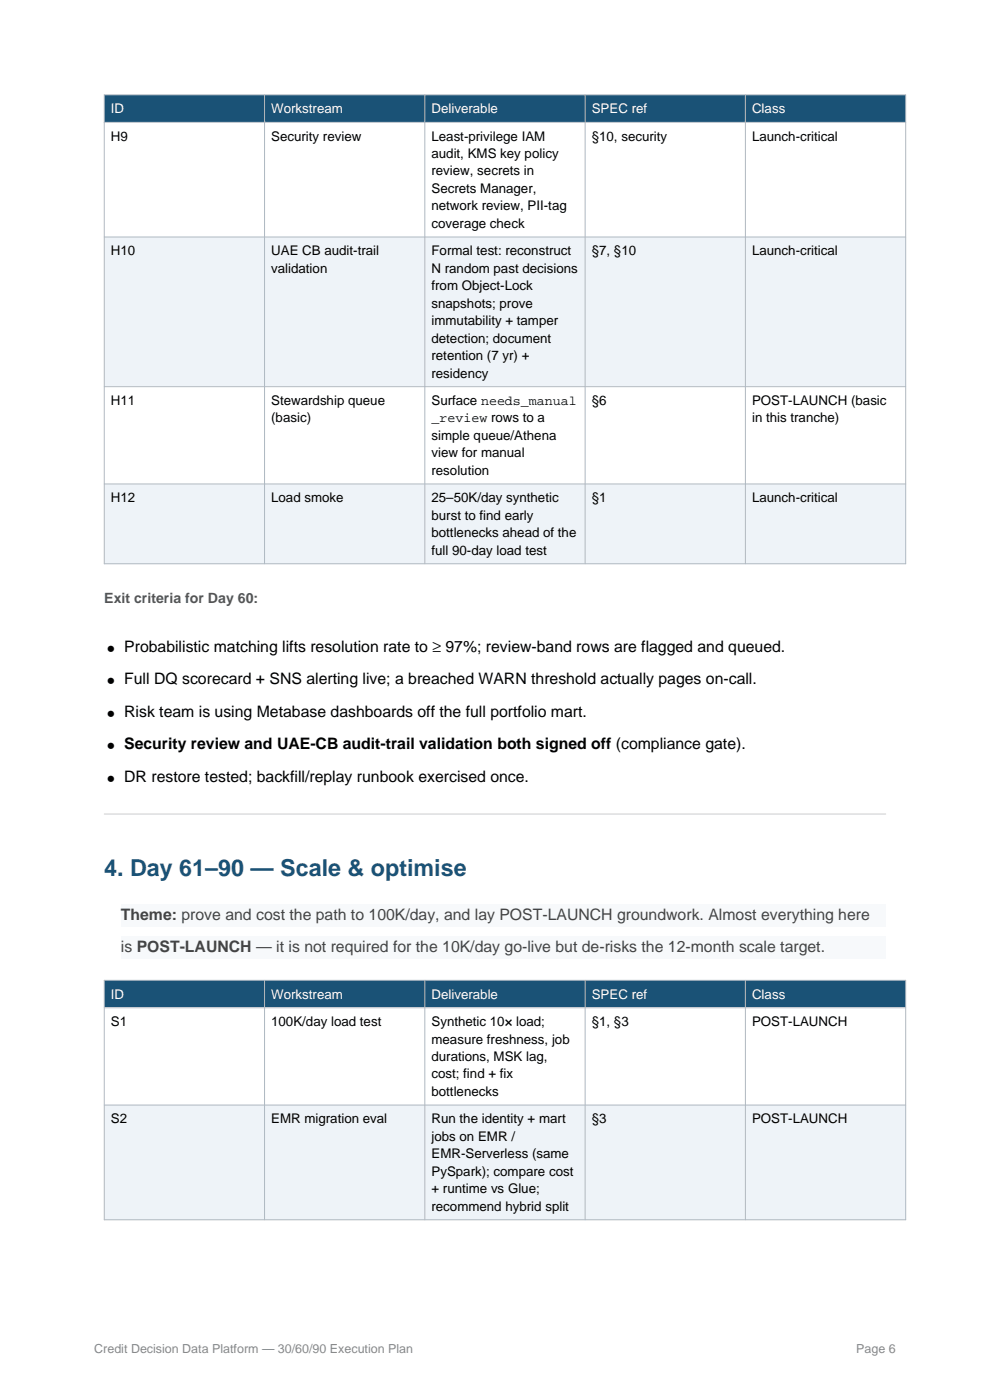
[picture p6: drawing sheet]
<svg xmlns="http://www.w3.org/2000/svg" width="210mm" height="297mm" viewBox="0 0 210 297" stroke-linecap="round" stroke-linejoin="round" font-family="sans-serif">
<defs><g id="words">
<text font-size="4.9" fill="#1a5276" x="22.1" y="185.7">4. Day 61–90 — Scale &amp; optimise</text>
<g font-size="4.2">
<text x="22.8" y="139.2">•</text>
<text x="22.8" y="146.1">•</text>
<text x="22.8" y="152.9">•</text>
<text x="22.8" y="159.8">•</text>
<text x="22.8" y="166.7">•</text>
</g>
<g font-size="3.4">
<text x="26.3" y="138.3">Probabilistic matching lifts resolution rate to ≥ 97%; review-band rows are flagged and queued.</text>
<text x="26.3" y="145.2">Full DQ scorecard + SNS alerting live; a breached WARN threshold actually pages on-call.</text>
<text x="26.3" y="152.1">Risk team is using Metabase dashboards off the full portfolio mart.</text>
<text x="26.3" y="158.9">Security review and UAE-CB audit-trail validation both signed off (compliance gate).</text>
<text x="26.3" y="165.8">DR restore tested; backfill/replay runbook exercised once.</text>
</g>
<g font-size="3.4" fill="#444">
<text x="25.6" y="195.1">Theme: prove and cost the path to 100K/day, and lay POST-LAUNCH groundwork. Almost everything here</text>
<text x="25.6" y="202">is POST-LAUNCH — it is not required for the 10K/day go-live but de-risks the 12-month scale target.</text>
</g>
<text font-size="3" fill="#555" x="22.1" y="127.9">Exit criteria for Day 60:</text>
<g font-size="2.8" fill="#fff">
<text x="23.5" y="24">ID</text>
<text x="57.5" y="24">Workstream</text>
<text x="91.5" y="24">Deliverable</text>
<text x="125.5" y="24">SPEC ref</text>
<text x="159.5" y="24">Class</text>
<text x="23.5" y="211.9">ID</text>
<text x="57.5" y="211.9">Workstream</text>
<text x="91.5" y="211.9">Deliverable</text>
<text x="125.5" y="211.9">SPEC ref</text>
<text x="159.5" y="211.9">Class</text>
</g>
<g font-size="2.8">
<text x="23.5" y="29.8">H9</text>
<text x="57.5" y="29.8">Security review</text>
<text x="91.5" y="29.8">Least-privilege IAM</text>
<text x="125.5" y="29.8">§10, security</text>
<text x="159.5" y="29.8">Launch-critical</text>
<text x="91.5" y="33.5">audit, KMS key policy</text>
<text x="91.5" y="37.2">review, secrets in</text>
<text x="91.5" y="40.9">Secrets Manager,</text>
<text x="91.5" y="44.6">network review, PII-tag</text>
<text x="91.5" y="48.3">coverage check</text>
<text x="23.5" y="54.2">H10</text>
<text x="57.5" y="54.2">UAE CB audit-trail</text>
<text x="57.5" y="57.9">validation</text>
<text x="91.5" y="54.2">Formal test: reconstruct</text>
<text x="91.5" y="57.9">N random past decisions</text>
<text x="125.5" y="54.2">§7, §10</text>
<text x="159.5" y="54.2">Launch-critical</text>
<text x="91.5" y="61.6">from Object-Lock</text>
<text x="91.5" y="65.3">snapshots; prove</text>
<text x="91.5" y="69">immutability + tamper</text>
<text x="91.5" y="72.7">detection; document</text>
<text x="91.5" y="76.4">retention (7 yr) +</text>
<text x="91.5" y="80.1">residency</text>
<text x="23.5" y="85.9">H11</text>
<text x="57.5" y="85.9">Stewardship queue</text>
<text x="57.5" y="89.6">(basic)</text>
<text x="91.5" y="85.9">Surface needs_manual</text>
<text x="91.5" y="89.6">_review rows to a</text>
<text x="125.5" y="85.9">§6</text>
<text x="159.5" y="85.9">POST-LAUNCH (basic</text>
<text x="159.5" y="89.6">in this tranche)</text>
<text x="91.5" y="93.3">simple queue/Athena</text>
<text x="91.5" y="97">view for manual</text>
<text x="91.5" y="100.7">resolution</text>
<text x="23.5" y="106.5">H12</text>
<text x="57.5" y="106.5">Load smoke</text>
<text x="91.5" y="106.5">25–50K/day synthetic</text>
<text x="125.5" y="106.5">§1</text>
<text x="159.5" y="106.5">Launch-critical</text>
<text x="91.5" y="110.3">burst to find early</text>
<text x="91.5" y="114">bottlenecks ahead of the</text>
<text x="91.5" y="117.7">full 90-day load test</text>
<text x="23.5" y="217.7">S1</text>
<text x="57.5" y="217.7">100K/day load test</text>
<text x="91.5" y="217.7">Synthetic 10× load;</text>
<text x="91.5" y="221.4">measure freshness, job</text>
<text x="125.5" y="217.7">§1, §3</text>
<text x="159.5" y="217.7">POST-LAUNCH</text>
<text x="91.5" y="225.1">durations, MSK lag,</text>
<text x="91.5" y="228.8">cost; find + fix</text>
<text x="91.5" y="232.5">bottlenecks</text>
<text x="23.5" y="238.3">S2</text>
<text x="57.5" y="238.3">EMR migration eval</text>
<text x="91.5" y="238.3">Run the identity + mart</text>
<text x="125.5" y="238.3">§3</text>
<text x="159.5" y="238.3">POST-LAUNCH</text>
<text x="91.5" y="242">jobs on EMR /</text>
<text x="91.5" y="245.7">EMR-Serverless (same</text>
<text x="91.5" y="249.4">PySpark); compare cost</text>
<text x="91.5" y="253.1">+ runtime vs Glue;</text>
<text x="91.5" y="256.8">recommend hybrid split</text>
</g>
<g font-size="2.6" fill="#888">
<text x="20" y="287">Credit Decision Data Platform — 30/60/90 Execution Plan</text>
<text x="181.6" y="287">Page 6</text>
</g>
</g></defs>
<path d="M22.1 20.1h170v5.8h-170z" fill-rule="evenodd" fill="#1a5276"/>
<path d="M22.1 25.9h170v24.4h-170z" fill-rule="evenodd" fill="#fff"/>
<path d="M22.1 50.3h170v31.7h-170z" fill-rule="evenodd" fill="#eef3f8"/>
<path d="M22.1 82h170v20.7h-170z" fill-rule="evenodd" fill="#fff"/>
<path d="M22.1 102.7h170v16.9h-170z" fill-rule="evenodd" fill="#eef3f8"/>
<path d="M22.1 20.1h170v99.5h-170zM22.1 25.9h170M56.1 20.1v99.5M90.1 20.1v99.5M124.1 20.1v99.5M158.1 20.1v99.5M22.1 50.3h170M22.1 82h170M22.1 102.7h170" fill="none" stroke="#b0b8c1" stroke-width=".21"/>
<path d="M22.1 172.7h165.8" fill="none" stroke="#ccc" stroke-width=".21"/>
<g fill="#f7f9fb">
<path d="M25.6 191.7h162.3v4.8h-162.3z" fill-rule="evenodd"/>
<path d="M25.6 198.6h162.3v4.8h-162.3z" fill-rule="evenodd"/>
</g>
<path d="M22.1 208h170v5.8h-170z" fill-rule="evenodd" fill="#1a5276"/>
<path d="M22.1 213.8h170v20.6h-170z" fill-rule="evenodd" fill="#fff"/>
<path d="M22.1 234.4h170v24.4h-170z" fill-rule="evenodd" fill="#eef3f8"/>
<path d="M22.1 208h170v50.8h-170zM22.1 213.8h170M56.1 208v50.8M90.1 208v50.8M124.1 208v50.8M158.1 208v50.8M22.1 234.4h170" fill="none" stroke="#b0b8c1" stroke-width=".21"/>
<use href="#words"/>
</svg>
